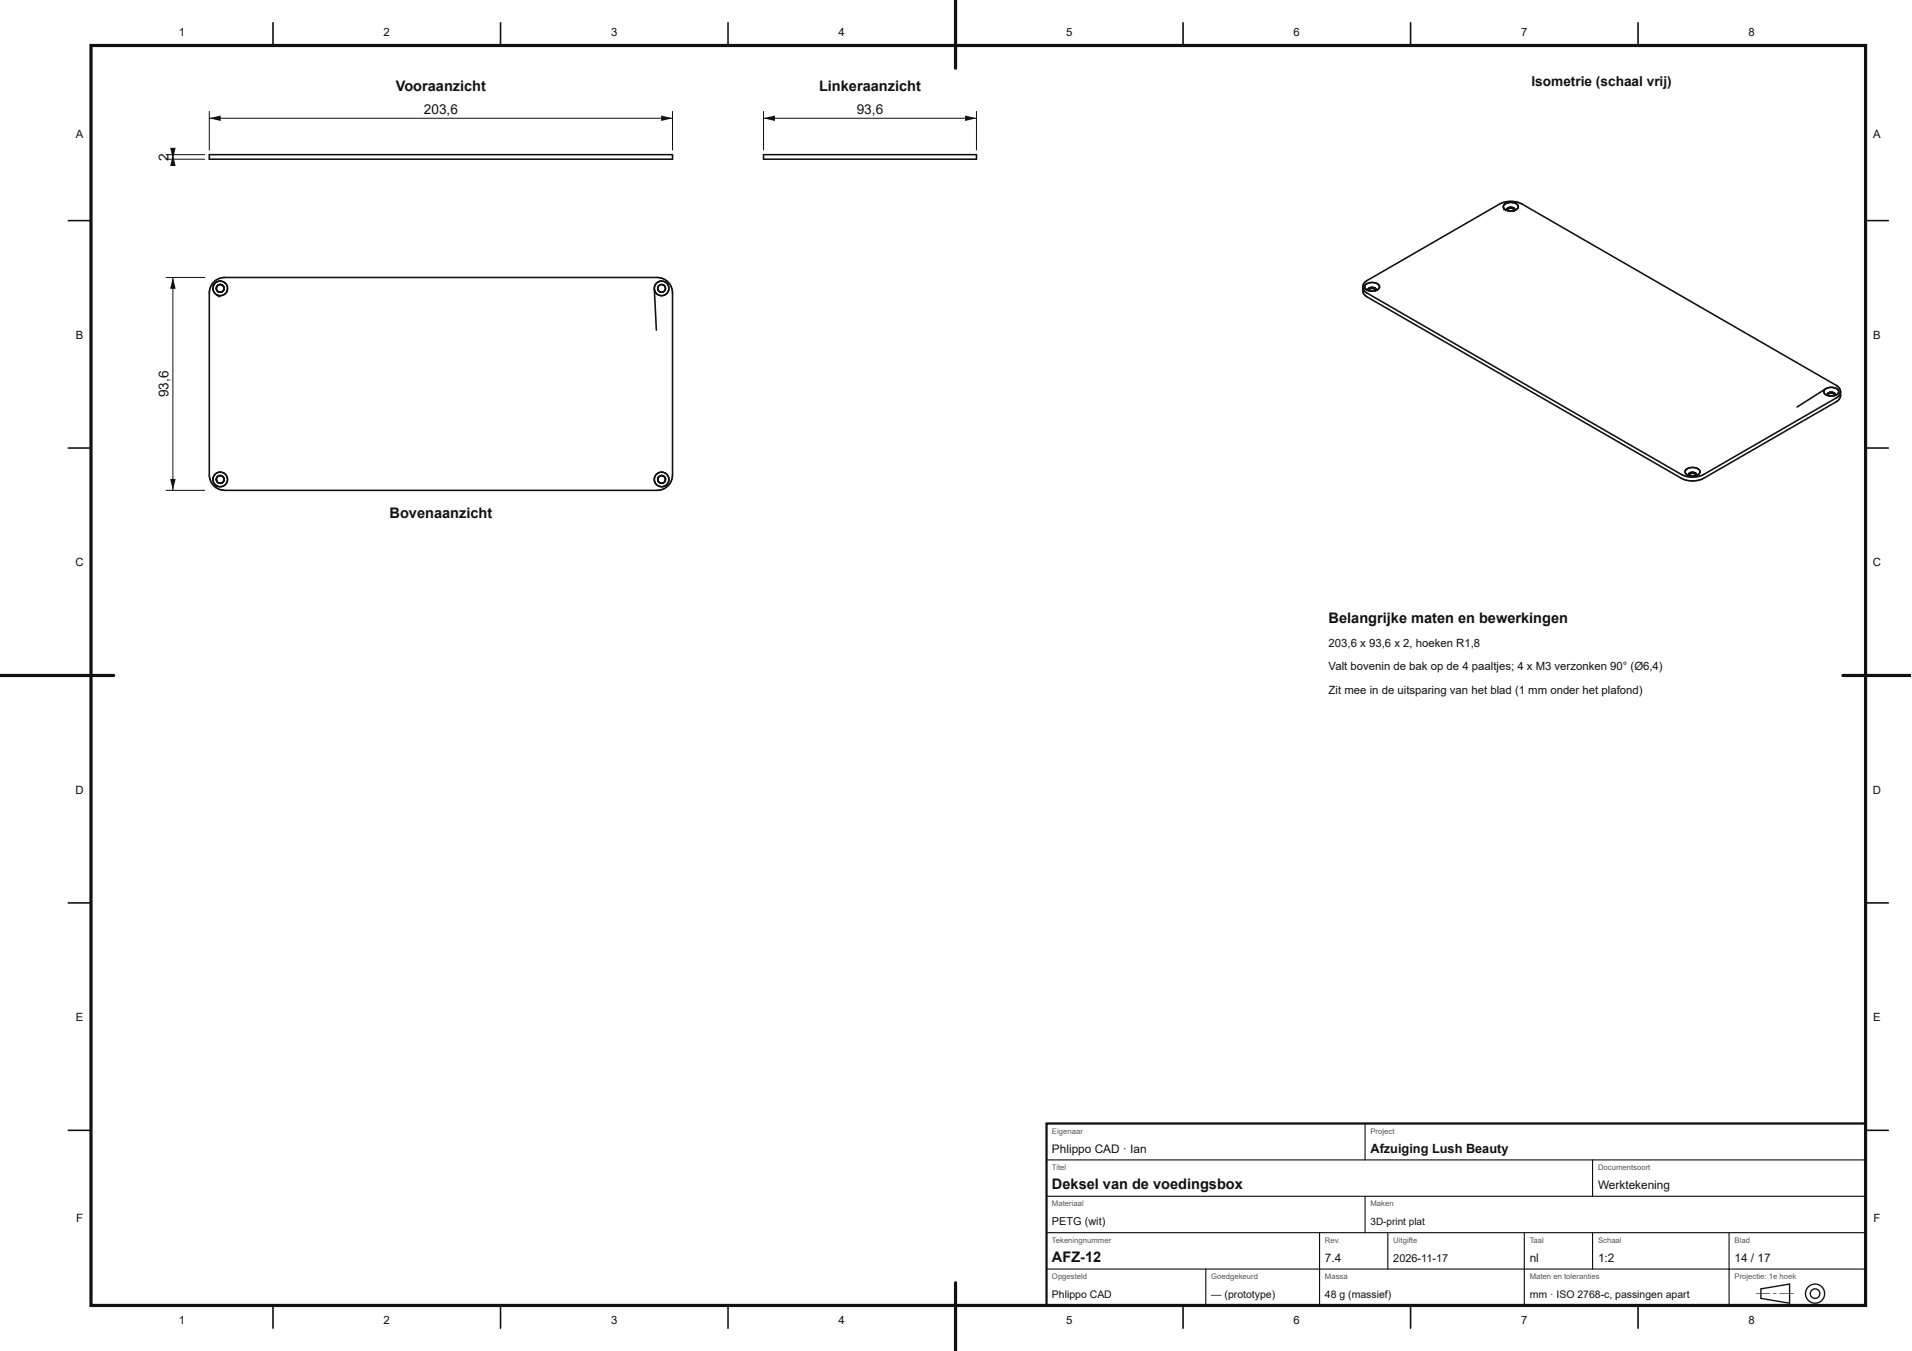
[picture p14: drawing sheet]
<svg xmlns="http://www.w3.org/2000/svg" width="420mm" height="297mm" viewBox="0 0 420 297" stroke-linecap="round" stroke-linejoin="round" font-family="sans-serif">
<defs><g id="words">
<g font-size="3.2" fill="#111">
<text x="87" y="20">Vooraanzicht</text>
<text x="180" y="20">Linkeraanzicht</text>
<text x="85.6" y="113.8">Bovenaanzicht</text>
<text x="292" y="137">Belangrijke maten en bewerkingen</text>
<text x="231.2" y="261.4">Deksel van de voedingsbox</text>
<text x="231.2" y="277.4">AFZ-12</text>
</g>
<g font-size="3" fill="#111">
<text x="336.6" y="19">Isometrie (schaal vrij)</text>
<text x="93.1" y="25">203,6</text>
<text x="188.3" y="25">93,6</text>
<text x="37" y="35.3" transform="rotate(-90 37 35.3)">2</text>
<text x="37" y="87.3" transform="rotate(-90 37 87.3)">93,6</text>
</g>
<text font-size="2.8" fill="#111" x="301.2" y="253.4">Afzuiging Lush Beauty</text>
<g font-size="2.6" fill="#111">
<text x="231.2" y="253.4">Phlippo CAD · Ian</text>
<text x="351.2" y="261.4">Werktekening</text>
<text x="291.2" y="277.4">7.4</text>
<text x="336.2" y="277.4">nl</text>
<text x="351.2" y="277.4">1:2</text>
<text x="381.2" y="277.4">14 / 17</text>
</g>
<g font-size="2.5" fill="#111">
<text x="39.3" y="8">1</text>
<text x="84.3" y="8">2</text>
<text x="134.3" y="8">3</text>
<text x="184.3" y="8">4</text>
<text x="234.3" y="8">5</text>
<text x="284.3" y="8">6</text>
<text x="334.3" y="8">7</text>
<text x="384.3" y="8">8</text>
<text x="16.7" y="30.2">A</text>
<text x="411.7" y="30.2">A</text>
<text x="16.7" y="74.5">B</text>
<text x="411.7" y="74.5">B</text>
<text x="16.6" y="124.5">C</text>
<text x="411.6" y="124.5">C</text>
<text x="292" y="142.2">203,6 x 93,6 x 2, hoeken R1,8</text>
<text x="292" y="147.4">Valt bovenin de bak op de 4 paaltjes; 4 x M3 verzonken 90° (Ø6,4)</text>
<text x="292" y="152.6">Zit mee in de uitsparing van het blad (1 mm onder het plafond)</text>
<text x="16.6" y="174.5">D</text>
<text x="411.6" y="174.5">D</text>
<text x="16.7" y="224.5">E</text>
<text x="411.7" y="224.5">E</text>
<text x="16.7" y="268.7">F</text>
<text x="411.7" y="268.7">F</text>
<text x="39.3" y="291">1</text>
<text x="84.3" y="291">2</text>
<text x="134.3" y="291">3</text>
<text x="184.3" y="291">4</text>
<text x="234.3" y="291">5</text>
<text x="284.3" y="291">6</text>
<text x="334.3" y="291">7</text>
<text x="384.3" y="291">8</text>
</g>
<g font-size="2.4" fill="#111">
<text x="231.2" y="269.4">PETG (wit)</text>
<text x="306.2" y="277.4">2026-11-17</text>
</g>
<g font-size="2.3" fill="#111">
<text x="231.2" y="285.4">Phlippo CAD</text>
<text x="266.2" y="285.4">— (prototype)</text>
<text x="291.2" y="285.4">48 g (massief)</text>
<text x="336.2" y="285.4">mm · ISO 2768-c, passingen apart</text>
</g>
<text font-size="2.2" fill="#111" x="301.2" y="269.4">3D-print plat</text>
<g font-size="1.7" fill="#555">
<text x="231.2" y="249.2">Eigenaar</text>
<text x="301.2" y="249.2">Project</text>
<text x="231.2" y="257.2">Titel</text>
<text x="351.2" y="257.2">Documentsoort</text>
<text x="231.2" y="265.2">Materiaal</text>
<text x="301.2" y="265.2">Maken</text>
<text x="231.2" y="273.2">Tekeningnummer</text>
<text x="291.2" y="273.2">Rev.</text>
<text x="306.2" y="273.2">Uitgifte</text>
<text x="336.2" y="273.2">Taal</text>
<text x="351.2" y="273.2">Schaal</text>
<text x="381.2" y="273.2">Blad</text>
<text x="231.2" y="281.2">Opgesteld</text>
<text x="266.2" y="281.2">Goedgekeurd</text>
<text x="291.2" y="281.2">Massa</text>
<text x="336.2" y="281.2">Maten en toleranties</text>
<text x="381.2" y="281.2">Projectie: 1e hoek</text>
</g>
</g></defs>
<g fill="none" stroke="#111" stroke-width=".35">
<path d="M46 34h101.8v1h-101.8zM167.8 34h46.8v1h-46.8zM46.8 63.2l.1 .7 .3 .5M47 62a3.4 3.4 0 0 1 2.4-1h95a3.4 3.4 0 0 1 3.4 3.4v40a3.4 3.4 0 0 1-3.4 3.4h-95a3.4 3.4 0 0 1-3.4-3.4v-40a3.4 3.4 0 0 1 1-2.4zM47.1 62.5l-.2 .3M47.1 64.4l1.1 .8M47.4 62.1l-.5 .7-.1 .7M48.1 61.8l-.8 .4M48.1 61.8l-.2 .1M48.1 61.8h.6l.7 .3M49.2 63a.86 .86 0 0 1-.2 1 .86 .86 0 0 1-.9 .2M49.2 63.1a.86 .86 0 0 0-1.4-.3 .86 .86 0 0 0 .3 1.4"/>
<path d="M49.3 62.1l.1 .1M49.4 62.2l.1 .1M49.5 62.2l.5 .9-.1 1M49.6 64.4l-.9 .6h-.6l-.6-.3M49.8 64.2l-.2 .3M49.9 64l-.1 .2M49.9 63.9l-.1 .3M50 63.7l-.1 .4M144.1 62.4l-.3 1 .4 9.2M144.8 61.9l-.7 .6M144.9 61.9h-.1M145 61.8a1.6 1.6 0 0 1 2 1.3 1.6 1.6 0 0 1-1.3 1.9 1.6 1.6 0 0 1-1.9-1.4"/>
<path d="M145.1 62.6h.6M145.1 62.6a.85 .85 0 0 0-.5 1.1 .85 .85 0 0 0 1.2 .5 .85 .85 0 0 0 .4-1.2M145.1 61.8l-.3 .1M145.7 62.6l.5 .5M46.8 105.7l.4 .7 .6 .6M47.1 104.4l-.3 .7v.7M49.2 105a.86 .86 0 0 1-.2 1 .86 .86 0 0 1-.9 .2M49.2 105.1a.86 .86 0 0 0-1.4-.3 .86 .86 0 0 0 .3 1.4M49.2 104l.5 .5 .3 .6v.6l-.3 .6M49.3 104.1l-.6-.3h-.6l-.6 .3-.4 .4M49.8 106.2a1.62 1.62 0 0 1-2.4 .4M143.8 105.7l.2 .4"/>
<path d="M143.9 106.1a1.6 1.6 0 0 0 2 .8M144 104.6l-.2 .6 .1 .7M144.9 103.9l-.5 .3-.4 .4M145.1 104.6h.6M145.1 104.6a.86 .86 0 0 0-.6 .8 .86 .86 0 0 0 .6 .8M145.2 103.8l.8 .1a1.63 1.63 0 0 1 1 1.2M145.3 103.8l-.4 .1M145.7 104.6a.86 .86 0 0 1 .5 1.1 .86 .86 0 0 1-1.1 .5M146.1 106.8l-.3 .2M146.9 104.9l.1 .2M147 105.1v.5M147 105.6v.1a1.62 1.62 0 0 1-.9 1.2"/>
<circle cx="48.4" cy="63.4" r=".85"/>
<circle cx="48.4" cy="105.4" r=".85"/>
<circle cx="145.4" cy="105.4" r=".85"/>
</g>
<path d="M46 24.5v8.5M46 26h101.8M147.8 24.5v8.5" fill="none" stroke="#111" stroke-width=".22"/>
<g fill="#111">
<path d="M46 26l2.5-.6v1.2z"/>
<path d="M145.3 25.4l2.5 .6-2.5 .6z"/>
</g>
<path d="M36.5 35h8.5M36.5 34h8.5M38 34v1" fill="none" stroke="#111" stroke-width=".22"/>
<g fill="#111">
<path d="M37.4 32.5h1.2l-.6 2.5z"/>
<path d="M38 34l.6 2.5h-1.2z"/>
</g>
<path d="M36.5 61h8.5M38 61v46.8M36.5 107.8h8.5" fill="none" stroke="#111" stroke-width=".22"/>
<g fill="#111">
<path d="M37.4 105.3h1.2l-.6 2.5z"/>
<path d="M38 61l.6 2.5h-1.2z"/>
</g>
<path d="M167.8 24.5v8.5M167.8 26h46.8M214.6 24.5v8.5" fill="none" stroke="#111" stroke-width=".22"/>
<g fill="#111">
<path d="M167.8 26l2.5-.6v1.2z"/>
<path d="M212.1 25.4l2.5 .6-2.5 .6z"/>
</g>
<g fill="none" stroke="#111" stroke-width=".35">
<path d="M332.7 46a1.17 1.17 0 0 0-1.5 .2M332.7 46h.1M332.8 46l.1 .2M332.9 46.1v.1M299.5 63.9a1.79 1.79 0 0 0 1 1.4l69 39.8a5.5 5.5 0 0 0 4.9 0l29.1-16.7a1.76 1.76 0 0 0 1-1.5M299.5 63.9h.1M299.9 62.1l29.7-17.2a5.5 5.5 0 0 1 4.9 0l69 39.8a1.51 1.51 0 0 1 1 1.4 1.51 1.51 0 0 1-1 1.4l-29.1 16.8a5.5 5.5 0 0 1-4.9 0l-69-39.8a1.47 1.47 0 0 1-.6-2.4zM302.4 63.7v.1a1.1 1.1 0 0 0-1.5-.3l-.2 .3M401.6 86.8a1.11 1.11 0 0 1 1.7 0M403.3 86.9h.1M403.3 86.6v.2M403.3 86.8v.1"/>
<path d="M403.3 86.8h.1M372.8 104.5h.1M372.8 104.2v.2a1.11 1.11 0 0 0-1.7 0"/>
</g>
<circle cx="372.8" cy="104.5" r=".17" fill="#111"/>
<g fill="none" stroke="#111" stroke-width=".35">
<path d="M330.4 45.3l.1 .8M330.4 45.6l.7 .6 1.1 .2M331 44.7l-.6 .7M331.2 46h.1M331.3 45.8a1.05 1.05 0 0 1 1.6 .3M331.6 44.5l-.8 .3M331.7 44.5l-.3 .1M332.1 44.5l.8 .1M332.2 44.5h-.6M332.5 46.4h-.4M332.7 46.3l-.2 .1M332.8 46.3l-.3 .1"/>
<path d="M332.8 44.6l.6 .3 .3 .4M332.9 46.1h.1M333.7 45.4l-.3 .6-.8 .4 .3-.2M300.7 63.5v.3M300.7 63.8v.1M300.7 63.5h.1M300.7 63.9h.1M301.1 64h.8M301.2 62.1l1.2 .2 .7 .5M301.3 62.1l-1.2 .5M301.4 63.2l-.7 .3M303.1 62.8v.1"/>
<path d="M303.1 62.8a1.09 1.09 0 0 1-1.2 1.2M401.2 85.5a.79 .79 0 0 0-.3 .9 .79 .79 0 0 0 .8 .5l1.1 .1M401.6 86.6v.2M401.7 86.5l-.1 .1M402.1 86.3l-.4 .2M402.1 86.3h.1M402.4 86.2l-.3 .1M403.1 85.2l.1 .1M403.1 85.2h-.8l-1 .2-6.4 4.1M403.1 85.2l.3 .1M403.2 86.5l.1 .1M403.3 85.3l.7 .4 .1 .6"/>
<path d="M370.4 103.4l-.1 .2M370.6 103.2l-.2 .2M371.1 104.5l.4 .1M371.5 102.8l1.2 .1M371.5 102.8l-1 .5M371.9 103.8l-.6 .2-.2 .4M372.3 103.9h.1M372.7 102.9l.4 .1M373 103l.6 .5v.4l-.3 .4M373 104.4l-.9 .3-.7-.1M373.4 104.2l-.4 .3"/>
</g>
<circle cx="331.2" cy="46.3" r=".17" fill="#111"/>
<g fill="none" stroke="#111" stroke-width=".35">
<path d="M331.2 46v.3M331.3 45.8l-.1 .2M332.5 45.7h.1M332.8 46.3h.1M332.9 46.2l-.1 .1M333.6 45.3l.1 .2M299.9 63.2l.4 .5 .8 .3M300.2 62.5l-.3 .5v.5M301.4 63.2l.6 .1 .3 .2M302.3 63.5h.1M302.4 63.5v.2M302.4 63.8l-.1 .1"/>
<path d="M401.6 86.8h.1M401.6 86.8v.1M401.6 86.6h.1M401.6 86.9h.1M401.7 86.5h.1M402.4 86.2l.9 .3M402.8 86.3h.1M404.1 86.3l-.5 .5-.8 .2M370.3 103.6l.2 .6 .7 .3M371.9 103.8l.4 .1M372.4 103.9l.3 .2M372.7 104.1l.1 .1"/>
<path d="M372.8 104.4v.1"/>
</g>
<circle cx="371.2" cy="104.5" r=".17" fill="#111"/>
<path d="M371.1 104.4l.1 .1" fill="none" stroke="#111" stroke-width=".35"/>
<circle cx="331.2" cy="46.3" r=".17" fill="#111"/>
<g fill="none" stroke="#111" stroke-width=".35">
<path d="M60 5v5M110 5v5M160 5v5M210 5v5M260 5v5M310 5v5M360 5v5M15 48.5h5M330.9 46.1h.1M331.2 46.1h.1M331.2 46h.1M331.3 45.8h.1"/>
<path d="M331.7 45.6h.1M331.9 45.6h-.1M332.7 45.8h.1M332.8 45.9h.1M332.9 46.2l-.1 .1M332.9 46.1h.1M333.2 46.1h.1M410 48.5h5M299.5 63.1v.8M300.4 63.7h.1M300.7 63.7h.1M300.7 63.9h.1"/>
<path d="M300.8 63.4h.1M301.2 63.2h.1M302.2 63.4h.1M302.4 63.8l-.1 .1M302.4 63.8h.1M302.4 63.7h.1M302.7 63.7h.1M15 98.5h5M401.3 86.8h.1M401.6 86.7h.1M403.3 86.9h.1M403.3 86.7h.1"/>
<path d="M403.6 86.8h.1M404.5 86.1v.8M410 98.5h5M370.8 104.4h.1M371.1 104.3v.1M371.2 104.5h.1M371.6 103.9h.1M371.8 103.8l-.1 .1M372.8 104.3v.1M373.1 104.4h.1M15 148.5h5M410 148.5h5"/>
<path d="M15 198.5h5M410 198.5h5M15 248.5h5M410 248.5h5M60 287v5M110 287v5M160 287v5M210 287v5M260 287v5M310 287v5M360 287v5"/>
</g>
<path d="M20 10h390v277h-390z" fill="none" stroke="#111" stroke-width=".7" stroke-linecap="butt"/>
<path d="M210 0v15M0 148.5h25M405 148.5h14.9M210 282v15" fill="none" stroke="#111" stroke-width=".7"/>
<path d="M230 247h180v40h-180z" fill="none" stroke="#111" stroke-width=".5"/>
<g fill="none" stroke="#111" stroke-width=".25">
<path d="M230 255h180M300 247v8M350 255v8M230 279h180M230 271h180M230 263h180M265 279v8M290 271v16M300 263v8M305 271v8M335 271v16M350 271v8"/>
<path d="M380 271v16"/>
</g>
<path d="M387 283.3l6.3-1v4.2l-6.3-1.1z" fill="none" stroke="#111" stroke-width=".3"/>
<path d="M385.9 284.3l3.1 .1-3.1 .1zM389.7 284.3l.7 .1-.7 .1zM391.1 284.3l3.1 .1-3.1 .1z" fill="#111"/>
<g fill="none" stroke="#111" stroke-width=".3">
<circle cx="398.9" cy="284.4" r="1.05"/>
<circle cx="398.9" cy="284.4" r="2.1"/>
</g>
<use href="#words"/>
</svg>
